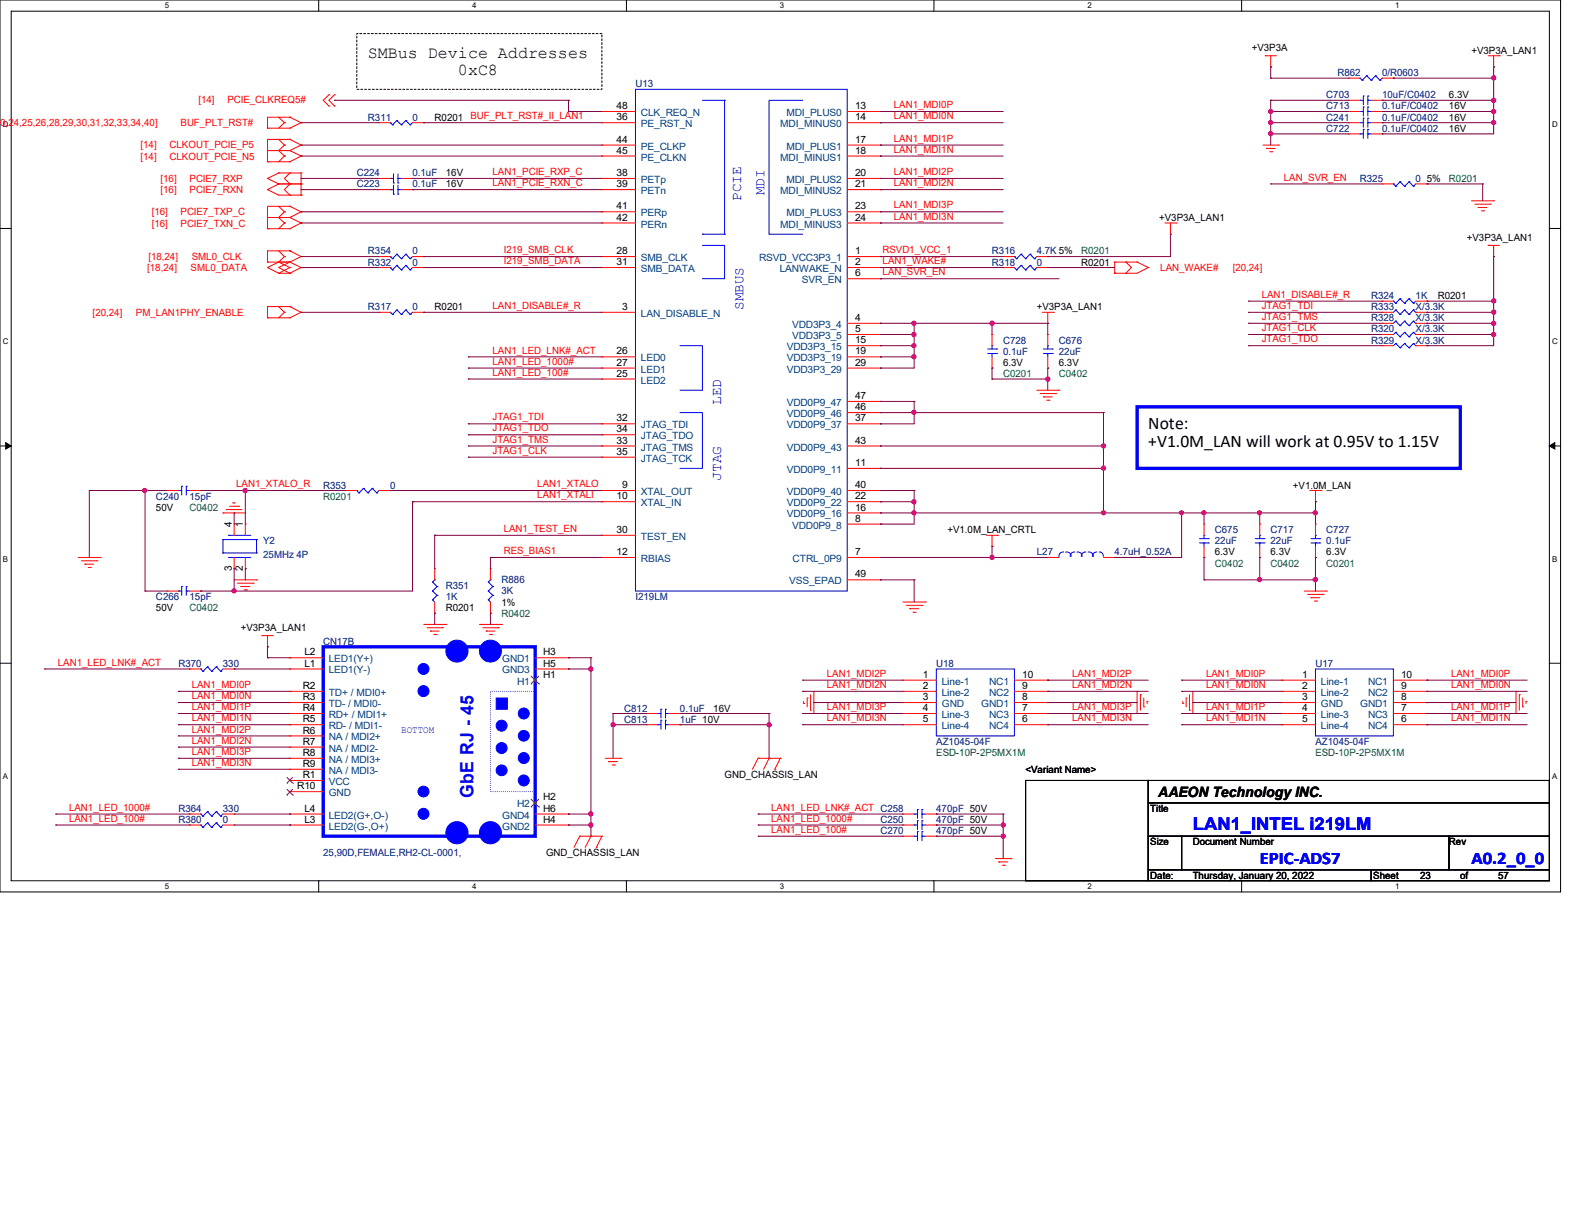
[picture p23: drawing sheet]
<svg xmlns="http://www.w3.org/2000/svg" width="279mm" height="216mm" viewBox="0 0 279 216" stroke-linecap="round" stroke-linejoin="round" font-family="sans-serif">
<defs><g id="words">
<text font-size="3.3" fill="#00f" x="84.2" y="141.9" transform="rotate(-90 84.2 141.9)">GbE RJ - 45</text>
<g font-size="3.1">
<text x="204.1" y="76.3">Note:</text>
<text x="204.1" y="79.4">+V1.0M_LAN will work at 0.95V to 1.15V</text>
</g>
<g font-size="3.1" fill="#00f">
<text x="212" y="147.6">LAN1_INTEL i219LM</text>
<text x="223.9" y="153.5">EPIC-ADS7</text>
<text x="261.5" y="153.5">A0.2_0_0</text>
</g>
<g font-size="3">
<text x="65.4" y="10.3">SMBus Device Addresses</text>
<text x="81.4" y="13.2">0xC8</text>
</g>
<g font-size="2.5" fill="#00f">
<text x="131.7" y="35.7" transform="rotate(-90 131.7 35.7)">PCIE</text>
<text x="135.9" y="34.7" transform="rotate(-90 135.9 34.7)">MDI</text>
<text x="132.1" y="55.1" transform="rotate(-90 132.1 55.1)">SMBUS</text>
<text x="128.2" y="71.9" transform="rotate(-90 128.2 71.9)">LED</text>
<text x="128.2" y="85.4" transform="rotate(-90 128.2 85.4)">JTAG</text>
</g>
<text font-size="2.5" x="205.9" y="141.6">AAEON Technology INC.</text>
<g font-size="1.8">
<text x="222.5" y="9.1">+V3P3A</text>
<text x="261.5" y="9.5">+V3P3A_LAN1</text>
<text x="257.5" y="17.5">6.3V</text>
<text x="77.3" y="21.4">R0201 BUF_PLT_RST#_II_LAN1</text>
<text x="109.6" y="21.4">36</text>
<text x="109.6" y="19.4">48</text>
<text x="152" y="19.4">13</text>
<text x="152" y="21.4">14</text>
<text x="257.5" y="21.4">16V</text>
<text x="257.5" y="19.4">16V</text>
<text x="257.5" y="23.4">16V</text>
<text x="109.6" y="25.4">44</text>
<text x="109.6" y="27.3">45</text>
<text x="152" y="25.4">17</text>
<text x="152" y="27.3">18</text>
<text x="79.2" y="31.3">16V</text>
<text x="79.2" y="33.3">16V</text>
<text x="109.6" y="31.3">38</text>
<text x="109.6" y="33.3">39</text>
<text x="152" y="31.3">20</text>
<text x="152" y="33.3">21</text>
<text x="253.6" y="32.3">5%</text>
<text x="109.6" y="37.2">41</text>
<text x="109.6" y="39.2">42</text>
<text x="152" y="37.2">23</text>
<text x="152" y="39.2">24</text>
<text x="206" y="39.2">+V3P3A_LAN1</text>
<text x="109.6" y="45.2">28</text>
<text x="109.6" y="47.1">31</text>
<text x="152" y="45.2">1</text>
<text x="152" y="47.1">2</text>
<text x="192.2" y="47.2">R0201</text>
<text x="260.7" y="42.8">+V3P3A_LAN1</text>
<text x="152" y="49.1">6</text>
<text x="255.5" y="53.1">R0201</text>
<text x="77.3" y="55.1">R0201</text>
<text x="110.6" y="55.1">3</text>
<text x="152" y="57">4</text>
<text x="152" y="59">5</text>
<text x="184.3" y="55.1">+V3P3A_LAN1</text>
<text x="109.6" y="63">26</text>
<text x="109.6" y="65">27</text>
<text x="152" y="61">15</text>
<text x="152" y="63">19</text>
<text x="152" y="65">29</text>
<text x="178.3" y="65">6.3V</text>
<text x="188.2" y="65">6.3V</text>
<text x="109.6" y="66.9">25</text>
<text x="152" y="70.9">47</text>
<text x="109.6" y="74.9">32</text>
<text x="109.6" y="76.8">34</text>
<text x="152" y="74.9">37</text>
<text x="152" y="72.9">46</text>
<text x="109.6" y="78.8">33</text>
<text x="109.6" y="80.8">35</text>
<text x="152" y="82.8">11</text>
<text x="152" y="78.8">43</text>
<text x="109.6" y="88.7">10</text>
<text x="110.6" y="86.7">9</text>
<text x="152" y="88.7">22</text>
<text x="152" y="86.7">40</text>
<text x="229.8" y="86.8">+V1.0M_LAN</text>
<text x="27.7" y="90.8">50V</text>
<text x="41.2" y="93.7" transform="rotate(-90 41.2 93.7)">4</text>
<text x="43.2" y="93.7" transform="rotate(-90 43.2 93.7)">1</text>
<text x="109.6" y="94.7">30</text>
<text x="152" y="92.7">8</text>
<text x="152" y="90.7">16</text>
<text x="168.4" y="94.7">+V1.0M_LAN_CRTL</text>
<text x="41.2" y="101.5" transform="rotate(-90 41.2 101.5)">3</text>
<text x="43.2" y="101.5" transform="rotate(-90 43.2 101.5)">2</text>
<text x="109.6" y="98.6">12</text>
<text x="152" y="98.6">7</text>
<text x="215.9" y="98.7">6.3V</text>
<text x="225.8" y="98.7">6.3V</text>
<text x="235.7" y="98.7">6.3V</text>
<text x="89.1" y="107.6">1%</text>
<text x="152" y="102.6">49</text>
<text x="27.7" y="108.6">50V</text>
<text x="42.8" y="112.2">+V3P3A_LAN1</text>
<text x="79.2" y="108.6">R0201</text>
<text x="54.1" y="118.4">L1</text>
<text x="54.1" y="116.5">L2</text>
<text x="96.5" y="118.4">H5</text>
<text x="96.5" y="116.5">H3</text>
<text x="53.8" y="124.4">R3</text>
<text x="53.8" y="122.4">R2</text>
<text x="96.5" y="120.4">H1</text>
<text x="164" y="120.4">1</text>
<text x="164" y="122.4">2</text>
<text x="164" y="124.4">3</text>
<text x="181.7" y="122.4">9</text>
<text x="181.7" y="120.4">10</text>
<text x="181.7" y="124.4">8</text>
<text x="231.4" y="120.4">1</text>
<text x="231.4" y="122.4">2</text>
<text x="231.4" y="124.4">3</text>
<text x="249" y="122.4">9</text>
<text x="249" y="120.4">10</text>
<text x="249" y="124.4">8</text>
<text x="53.8" y="128.4">R5</text>
<text x="53.8" y="126.4">R4</text>
<text x="53.8" y="130.3">R6</text>
<text x="126.8" y="126.4">16V</text>
<text x="164" y="126.4">4</text>
<text x="164" y="128.4">5</text>
<text x="181.7" y="126.4">7</text>
<text x="181.7" y="128.4">6</text>
<text x="231.4" y="126.4">4</text>
<text x="231.4" y="128.4">5</text>
<text x="249" y="126.4">7</text>
<text x="249" y="128.4">6</text>
<text x="53.8" y="132.3">R7</text>
<text x="53.8" y="136.3">R9</text>
<text x="53.8" y="134.3">R8</text>
<text x="182.3" y="137.3">&lt;Variant Name&gt;</text>
<text x="52.8" y="140.2">R10</text>
<text x="53.8" y="138.3">R1</text>
<text x="96.5" y="142.2">H2</text>
<text x="128.8" y="138.3">GND_CHASSIS_LAN</text>
<text x="54.1" y="144.2">L4</text>
<text x="54.1" y="146.2">L3</text>
<text x="96.5" y="144.2">H6</text>
<text x="96.5" y="146.2">H4</text>
<text x="204.5" y="144.3">Title</text>
<text x="97.1" y="152.2">GND_CHASSIS_LAN</text>
<text x="204.5" y="150.2">Size</text>
<text x="212" y="150.2">Document Number</text>
<text x="257.5" y="150.2">Rev</text>
<text x="204.5" y="156.2">Date:</text>
<text x="212" y="156.2">Thursday, January 20, 2022</text>
<text x="244.1" y="156.2">Sheet</text>
<text x="252.4" y="156.2">23</text>
<text x="259.5" y="156.2">of</text>
<text x="266.3" y="156.2">57</text>
</g>
<g font-size="1.8" fill="#000080">
<text x="112.9" y="15.5">U13</text>
<text x="235.7" y="17.5">C703</text>
<text x="237.7" y="13.5">R862</text>
<text x="245.6" y="13.5">0/R0603</text>
<text x="245.6" y="17.5">10uF/C0402</text>
<text x="65.4" y="21.4">R311</text>
<text x="73.3" y="21.4">0</text>
<text x="235.7" y="21.4">C241</text>
<text x="235.7" y="19.4">C713</text>
<text x="235.7" y="23.4">C722</text>
<text x="245.6" y="21.4">0.1uF/C0402</text>
<text x="245.6" y="19.4">0.1uF/C0402</text>
<text x="245.6" y="23.4">0.1uF/C0402</text>
<text x="63.4" y="31.3">C224</text>
<text x="63.4" y="33.3">C223</text>
<text x="73.3" y="31.3">0.1uF</text>
<text x="73.3" y="33.3">0.1uF</text>
<text x="241.7" y="32.3">R325</text>
<text x="251.6" y="32.3">0</text>
<text x="65.4" y="45.2">R354</text>
<text x="65.4" y="47.2">R332</text>
<text x="73.3" y="45.2">0</text>
<text x="73.3" y="47.2">0</text>
<text x="176.3" y="45.2">R316</text>
<text x="176.3" y="47.2">R318</text>
<text x="184.3" y="45.2">4.7K 5%</text>
<text x="184.3" y="47.2">0</text>
<text x="243.7" y="53.1">R324</text>
<text x="251.6" y="53.1">1K</text>
<text x="65.4" y="55.1">R317</text>
<text x="73.3" y="55.1">0</text>
<text x="243.7" y="59.1">R320</text>
<text x="243.7" y="55.1">R333</text>
<text x="243.7" y="57.1">R328</text>
<text x="251.6" y="59.1">X/3.3K</text>
<text x="251.6" y="55.1">X/3.3K</text>
<text x="251.6" y="57.1">X/3.3K</text>
<text x="178.3" y="61">C728</text>
<text x="178.3" y="63">0.1uF</text>
<text x="188.2" y="61">C676</text>
<text x="188.2" y="63">22uF</text>
<text x="243.7" y="61">R329</text>
<text x="251.6" y="61">X/3.3K</text>
<text x="27.7" y="88.8">C240</text>
<text x="33.7" y="88.8">15pF</text>
<text x="57.4" y="86.8">R353</text>
<text x="69.3" y="86.8">0</text>
<text x="215.9" y="94.7">C675</text>
<text x="225.8" y="94.7">C717</text>
<text x="235.7" y="94.7">C727</text>
<text x="46.8" y="96.7">Y2</text>
<text x="46.8" y="99.1">25MHz 4P</text>
<text x="184.3" y="98.7">L27</text>
<text x="198.1" y="98.7">4.7uH_0.52A</text>
<text x="215.9" y="96.7">22uF</text>
<text x="225.8" y="96.7">22uF</text>
<text x="235.7" y="96.7">0.1uF</text>
<text x="27.7" y="106.6">C266</text>
<text x="33.7" y="106.6">15pF</text>
<text x="79.2" y="104.6">R351</text>
<text x="79.2" y="106.6">1K</text>
<text x="89.1" y="103.6">R886</text>
<text x="89.1" y="105.6">3K</text>
<text x="112.9" y="106.6">I219LM</text>
<text x="31.7" y="118.5">R370</text>
<text x="39.6" y="118.5">330</text>
<text x="57.4" y="114.6">CN17B</text>
<text x="166.4" y="118.5">U18</text>
<text x="233.8" y="118.5">U17</text>
<text x="110.9" y="126.4">C812</text>
<text x="110.9" y="128.4">C813</text>
<text x="120.9" y="126.4">0.1uF</text>
<text x="120.9" y="128.4">1uF 10V</text>
<text x="166.4" y="132.4">AZ1045-04F</text>
<text x="233.8" y="132.4">AZ1045-04F</text>
<text x="31.7" y="144.3">R364</text>
<text x="31.7" y="146.3">R380</text>
<text x="39.6" y="144.3">330</text>
<text x="39.6" y="146.3">0</text>
<text x="156.5" y="146.3">C250</text>
<text x="156.5" y="148.2">C270</text>
<text x="166.4" y="144.3">470pF 50V</text>
<text x="166.4" y="146.3">470pF 50V</text>
<text x="166.4" y="148.2">470pF 50V</text>
<text x="57.4" y="152.2">25,90D,FEMALE,RH2-CL-0001,</text>
</g>
<g font-size="1.8" fill="#f00">
<text x="-.9" y="22.4">20,24,25,26,28,29,30,31,32,33,34,40]</text>
<text x="32.1" y="22.4">BUF_PLT_RST#</text>
<text x="35.3" y="18.2">[14]</text>
<text x="40.4" y="18.2">PCIE_CLKREQ5#</text>
<text x="158.9" y="19.2">LAN1_MDI0P</text>
<text x="158.9" y="21.2">LAN1_MDI0N</text>
<text x="25" y="26.4">[14]</text>
<text x="25" y="28.4">[14]</text>
<text x="30.1" y="26.4">CLKOUT_PCIE_P5</text>
<text x="30.1" y="28.4">CLKOUT_PCIE_N5</text>
<text x="158.9" y="25.2">LAN1_MDI1P</text>
<text x="158.9" y="27.1">LAN1_MDI1N</text>
<text x="28.5" y="32.3">[16]</text>
<text x="28.5" y="34.3">[16]</text>
<text x="33.7" y="32.3">PCIE7_RXP</text>
<text x="33.7" y="34.3">PCIE7_RXN</text>
<text x="87.5" y="31.1">LAN1_PCIE_RXP_C</text>
<text x="87.5" y="33.1">LAN1_PCIE_RXN_C</text>
<text x="158.9" y="31.1">LAN1_MDI2P</text>
<text x="158.9" y="33.1">LAN1_MDI2N</text>
<text x="228.2" y="32.1">LAN_SVR_EN</text>
<text x="27" y="38.3">[16]</text>
<text x="27" y="40.3">[16]</text>
<text x="32.1" y="38.3">PCIE7_TXP_C</text>
<text x="32.1" y="40.3">PCIE7_TXN_C</text>
<text x="158.9" y="37">LAN1_MDI3P</text>
<text x="158.9" y="39">LAN1_MDI3N</text>
<text x="26.4" y="46.2">[18,24]</text>
<text x="34.1" y="46.2">SML0_CLK</text>
<text x="89.5" y="45">I219_SMB_CLK</text>
<text x="89.5" y="46.9">I219_SMB_DATA</text>
<text x="156.9" y="46.9">LAN1_WAKE#</text>
<text x="156.9" y="45">RSVD1_VCC_1</text>
<text x="26.2" y="48.2">[18,24]</text>
<text x="33.9" y="48.2">SML0_DATA</text>
<text x="156.9" y="48.9">LAN_SVR_EN</text>
<text x="206.2" y="48.2">LAN_WAKE#</text>
<text x="219.1" y="48.2">[20,24]</text>
<text x="224.3" y="52.9">LAN1_DISABLE#_R</text>
<text x="16.5" y="56.1">[20,24]</text>
<text x="24.2" y="56.1">PM_LAN1PHY_ENABLE</text>
<text x="87.5" y="54.9">LAN1_DISABLE#_R</text>
<text x="224.3" y="54.9">JTAG1_TDI</text>
<text x="224.3" y="56.9">JTAG1_TMS</text>
<text x="224.3" y="58.8">JTAG1_CLK</text>
<text x="87.5" y="62.8">LAN1_LED_LNK#_ACT</text>
<text x="87.5" y="64.8">LAN1_LED_1000#</text>
<text x="224.3" y="60.8">JTAG1_TDO</text>
<text x="87.5" y="66.8">LAN1_LED_100#</text>
<text x="87.5" y="76.7">JTAG1_TDO</text>
<text x="87.5" y="74.7">JTAG1_TDI</text>
<text x="87.5" y="78.7">JTAG1_TMS</text>
<text x="87.5" y="80.6">JTAG1_CLK</text>
<text x="42" y="86.6">LAN1_XTALO_R</text>
<text x="95.5" y="86.6">LAN1_XTALO</text>
<text x="95.5" y="88.6">LAN1_XTALI</text>
<text x="89.5" y="94.5">LAN1_TEST_EN</text>
<text x="89.5" y="98.5">RES_BIAS1</text>
<text x="10.3" y="118.3">LAN1_LED_LNK#_ACT</text>
<text x="34.1" y="122.3">LAN1_MDI0P</text>
<text x="34.1" y="124.2">LAN1_MDI0N</text>
<text x="147" y="122.3">LAN1_MDI2N</text>
<text x="147" y="120.3">LAN1_MDI2P</text>
<text x="190.6" y="120.3">LAN1_MDI2P</text>
<text x="190.6" y="122.3">LAN1_MDI2N</text>
<text x="214.4" y="120.3">LAN1_MDI0P</text>
<text x="214.4" y="122.3">LAN1_MDI0N</text>
<text x="257.9" y="120.3">LAN1_MDI0P</text>
<text x="257.9" y="122.3">LAN1_MDI0N</text>
<text x="34.1" y="126.2">LAN1_MDI1P</text>
<text x="34.1" y="128.2">LAN1_MDI1N</text>
<text x="34.1" y="130.2">LAN1_MDI2P</text>
<text x="147" y="126.2">LAN1_MDI3P</text>
<text x="147" y="128.2">LAN1_MDI3N</text>
<text x="190.6" y="126.2">LAN1_MDI3P</text>
<text x="190.6" y="128.2">LAN1_MDI3N</text>
<text x="214.4" y="126.2">LAN1_MDI1P</text>
<text x="214.4" y="128.2">LAN1_MDI1N</text>
<text x="257.9" y="128.2">LAN1_MDI1N</text>
<text x="257.9" y="126.2">LAN1_MDI1P</text>
<text x="34.1" y="132.2">LAN1_MDI2N</text>
<text x="34.1" y="134.2">LAN1_MDI3P</text>
<text x="34.1" y="136.1">LAN1_MDI3N</text>
<text x="12.3" y="144.1">LAN1_LED_1000#</text>
<text x="12.3" y="146">LAN1_LED_100#</text>
<text x="137.1" y="144.1">LAN1_LED_LNK#_ACT C258</text>
<text x="137.1" y="146">LAN1_LED_1000#</text>
<text x="137.1" y="148">LAN1_LED_100#</text>
</g>
<g font-size="1.8" fill="#004080">
<text x="113.9" y="22.6">PE_RST_N</text>
<text x="113.9" y="20.6">CLK_REQ_N</text>
<text x="138.7" y="22.6">MDI_MINUS0</text>
<text x="139.8" y="20.6">MDI_PLUS0</text>
<text x="113.9" y="26.6">PE_CLKP</text>
<text x="113.9" y="28.5">PE_CLKN</text>
<text x="138.7" y="28.5">MDI_MINUS1</text>
<text x="139.8" y="26.6">MDI_PLUS1</text>
<text x="113.9" y="32.5">PETp</text>
<text x="113.9" y="34.5">PETn</text>
<text x="138.7" y="34.5">MDI_MINUS2</text>
<text x="139.8" y="32.5">MDI_PLUS2</text>
<text x="113.9" y="38.4">PERp</text>
<text x="113.9" y="40.4">PERn</text>
<text x="138.7" y="40.4">MDI_MINUS3</text>
<text x="139.8" y="38.4">MDI_PLUS3</text>
<text x="113.9" y="46.4">SMB_CLK</text>
<text x="134.9" y="46.4">RSVD_VCC3P3_1</text>
<text x="113.9" y="48.3">SMB_DATA</text>
<text x="138.6" y="48.3">LANWAKE_N</text>
<text x="142.5" y="50.3">SVR_EN</text>
<text x="113.9" y="56.3">LAN_DISABLE_N</text>
<text x="140.8" y="58.3">VDD3P3_4</text>
<text x="113.9" y="64.2">LED0</text>
<text x="139.8" y="62.2">VDD3P3_15</text>
<text x="139.8" y="64.2">VDD3P3_19</text>
<text x="140.8" y="60.2">VDD3P3_5</text>
<text x="113.9" y="68.2">LED2</text>
<text x="113.9" y="66.2">LED1</text>
<text x="139.8" y="66.2">VDD3P3_29</text>
<text x="113.9" y="76.1">JTAG_TDI</text>
<text x="139.8" y="76.1">VDD0P9_37</text>
<text x="139.8" y="74.1">VDD0P9_46</text>
<text x="139.8" y="72.1">VDD0P9_47</text>
<text x="113.9" y="80.1">JTAG_TMS</text>
<text x="113.9" y="78.1">JTAG_TDO</text>
<text x="113.9" y="82">JTAG_TCK</text>
<text x="139.8" y="80.1">VDD0P9_43</text>
<text x="113.9" y="88">XTAL_OUT</text>
<text x="113.9" y="90">XTAL_IN</text>
<text x="139.8" y="84">VDD0P9_11</text>
<text x="139.8" y="90">VDD0P9_22</text>
<text x="139.8" y="88">VDD0P9_40</text>
<text x="113.9" y="95.9">TEST_EN</text>
<text x="139.8" y="91.9">VDD0P9_16</text>
<text x="140.8" y="93.9">VDD0P9_8</text>
<text x="113.9" y="99.9">RBIAS</text>
<text x="140.9" y="99.9">CTRL_0P9</text>
<text x="140.2" y="103.8">VSS_EPAD</text>
<text x="58.4" y="119.7">LED1(Y-)</text>
<text x="58.4" y="117.7">LED1(Y+)</text>
<text x="89.2" y="119.7">GND3</text>
<text x="89.2" y="117.7">GND1</text>
<text x="58.4" y="125.6">TD- / MDI0-</text>
<text x="58.4" y="123.7">TD+ / MDI0+</text>
<text x="91.9" y="121.7">H1</text>
<text x="167.4" y="121.7">Line-1</text>
<text x="167.4" y="123.7">Line-2</text>
<text x="167.4" y="125.6">GND</text>
<text x="174.4" y="125.6">GND1</text>
<text x="175.8" y="123.7">NC2</text>
<text x="175.8" y="121.7">NC1</text>
<text x="234.8" y="121.7">Line-1</text>
<text x="234.8" y="123.7">Line-2</text>
<text x="234.8" y="125.6">GND</text>
<text x="241.8" y="125.6">GND1</text>
<text x="243.1" y="123.7">NC2</text>
<text x="243.1" y="121.7">NC1</text>
<text x="58.4" y="129.6">RD- / MDI1-</text>
<text x="58.4" y="127.6">RD+ / MDI1+</text>
<text x="58.4" y="131.6">NA / MDI2+</text>
<text x="167.4" y="127.6">Line-3</text>
<text x="167.4" y="129.6">Line-4</text>
<text x="175.8" y="127.6">NC3</text>
<text x="175.8" y="129.6">NC4</text>
<text x="234.8" y="127.6">Line-3</text>
<text x="234.8" y="129.6">Line-4</text>
<text x="243.1" y="127.6">NC3</text>
<text x="243.1" y="129.6">NC4</text>
<text x="58.4" y="133.6">NA / MDI2-</text>
<text x="58.4" y="137.5">NA / MDI3-</text>
<text x="58.4" y="135.6">NA / MDI3+</text>
<text x="58.4" y="141.5">GND</text>
<text x="58.4" y="139.5">VCC</text>
<text x="91.9" y="143.5">H2</text>
<text x="58.4" y="145.5">LED2(G+,O-)</text>
<text x="58.4" y="147.4">LED2(G-,O+)</text>
<text x="89.2" y="145.5">GND4</text>
<text x="89.2" y="147.4">GND2</text>
</g>
<g font-size="1.8" fill="#008000">
<text x="257.5" y="32.3">R0201</text>
<text x="192.2" y="45.2">R0201</text>
<text x="178.3" y="67">C0201</text>
<text x="188.2" y="67">C0402</text>
<text x="57.4" y="88.8">R0201</text>
<text x="33.7" y="90.8">C0402</text>
<text x="215.9" y="100.7">C0402</text>
<text x="225.8" y="100.7">C0402</text>
<text x="235.7" y="100.7">C0201</text>
<text x="33.7" y="108.6">C0402</text>
<text x="89.1" y="109.6">R0402</text>
<text x="166.4" y="134.4">ESD-10P-2P5MX1M</text>
<text x="233.8" y="134.4">ESD-10P-2P5MX1M</text>
</g>
<text font-size="1.8" fill="#00f" x="71.3" y="130.2">BOTTOM</text>
<g font-size="1.4">
<text x="29.3" y="1.5">5</text>
<text x="83.9" y="1.5">4</text>
<text x="138.6" y="1.5">3</text>
<text x="193.3" y="1.5">2</text>
<text x="248" y="1.5">1</text>
<text x=".5" y="22.5">D</text>
<text x="275.9" y="22.5">D</text>
<text x=".5" y="61.1">C</text>
<text x="275.9" y="61.1">C</text>
<text x=".5" y="99.8">B</text>
<text x="275.9" y="99.8">B</text>
<text x=".5" y="138.4">A</text>
<text x="275.9" y="138.4">A</text>
<text x="29.3" y="158">5</text>
<text x="83.9" y="158">4</text>
<text x="138.6" y="158">3</text>
<text x="193.3" y="158">2</text>
<text x="248" y="158">1</text>
</g>
</g></defs>
<path d="M0 0h277.4v158.5h-277.4zM2 2h273.4v154.5h-273.4z" fill="none" stroke="#000" stroke-width=".18"/>
<g fill="#fff">
<path d="M29.3 .3h.8v1.5h-.8z"/>
<path d="M29.3 156.8h.8v1.5h-.8z"/>
</g>
<path d="M56.6 0v2M56.6 156.5v2" fill="none" stroke="#000" stroke-width=".18"/>
<g fill="#fff">
<path d="M83.9 .3h.8v1.5h-.8z"/>
<path d="M83.9 156.8h.8v1.5h-.8z"/>
</g>
<path d="M111.3 0v2M111.3 156.5v2" fill="none" stroke="#000" stroke-width=".18"/>
<g fill="#fff">
<path d="M138.6 .3h.8v1.5h-.8z"/>
<path d="M138.6 156.8h.8v1.5h-.8z"/>
</g>
<path d="M166 0v2M166 156.5v2" fill="none" stroke="#000" stroke-width=".18"/>
<g fill="#fff">
<path d="M193.3 .3h.8v1.5h-.8z"/>
<path d="M193.3 156.8h.8v1.5h-.8z"/>
</g>
<path d="M220.7 0v2M220.7 156.5v2" fill="none" stroke="#000" stroke-width=".18"/>
<g fill="#fff">
<path d="M248 .3h.8v1.5h-.8z"/>
<path d="M248 156.8h.8v1.5h-.8z"/>
<path d="M.5 21.3h1v1.5h-1z"/>
<path d="M275.9 21.3h1v1.5h-1z"/>
<path d="M.5 59.9h1v1.5h-1z"/>
<path d="M275.9 59.9h1v1.5h-1z"/>
</g>
<path d="M0 40.6h2M275.4 40.6h2" fill="none" stroke="#000" stroke-width=".18"/>
<g fill="#fff">
<path d="M.5 98.6h.9v1.5h-.9z"/>
<path d="M275.9 98.6h.9v1.5h-.9z"/>
</g>
<path d="M0 79.2h2M275.4 79.2h2" fill="none" stroke="#000" stroke-width=".18"/>
<path d="M1 78.7l1 .5-1 .6zM275.4 79.2l1-.5v1.1z" fill="#000" stroke="#000" stroke-width=".18"/>
<g fill="#fff">
<path d="M.5 137.2h.9v1.5h-.9z"/>
<path d="M275.9 137.2h.9v1.5h-.9z"/>
</g>
<path d="M0 117.9h2M275.4 117.9h2M182.3 138.7h21.8v17.8h-21.8zM204.1 138.7h71.3v4h-71.3zM204.1 142.7h71.3v5.9h-71.3zM204.1 148.6h5.9v6h-5.9zM204.1 154.6h39.6v1.9h-39.6zM210 148.6h47.6v6h-47.6zM243.7 154.6h31.7v1.9h-31.7zM257.6 148.6h17.8v6h-17.8z" fill="none" stroke="#000" stroke-width=".18"/>
<path d="M202.1 72.3h57.4v10.9h-57.4zM57.4 114.9h37.7v33.7h-37.7z" fill="none" stroke="#00f" stroke-width=".59"/>
<path d="M63.4 6h43.6v9.9h-43.6z" fill="none" stroke="#000" stroke-width=".18" stroke-dasharray=".3 .3"/>
<g fill="none" stroke="#f00" stroke-width=".18">
<path d="M58.5 18.8h.1M58.5 16.8h.1M58.5 16.8l-1.1 1 1.1 1M59.4 18.8h.1M59.4 16.8h.1M59.4 16.8l-.9 1 .9 1M107 19.8h.1M107 19.8h5.9M150.6 19.8h5.9M156.5 19.8h.1M224.9 9.9h.1M224.9 9.9h2"/>
<path d="M225.8 11.9h.1M225.8 9.9v2M239.7 13.9h.1M239.7 19.8h.1M239.7 17.8h.1M239.7 19.8h2M239.7 13.9h2M239.7 17.8h2M243.7 19.8h2M243.7 17.8h2M245.7 19.8h.1M245.7 17.8h.1"/>
<path d="M245.7 13.9h1.9M247.6 13.9h.1M264.5 9.9h2M265.5 11.9h.1M265.5 9.9v2M266.5 9.9h.1M47.5 22.8h.1M47.5 26.8h.1M47.5 28.7h.1M47.5 31.7h.1M47.5 33.7h.1M47.5 38.7h.1"/>
<path d="M47.5 22.8h4M47.5 26.8h4M47.5 28.7h4M47.5 31.7l2 1M47.5 33.7l2 1h4M47.5 38.7h4M49.5 30.7h.1M49.5 32.7h.1M49.5 20.8l1 1M49.5 24.8l1 1M49.5 32.7h4M49.5 30.7l-2 1"/>
<path d="M49.5 30.7h4M49.5 32.7l-2 1M49.5 36.7l1 .9M50.5 21.8h.1M50.5 25.8h.1M50.5 27.7h.1M50.5 37.6h.1M50.5 39.6h.1M50.5 21.8l-1 1M50.5 25.8l-1 1 1 .9M50.5 27.7l-1 1M50.5 37.6l-1 1.1 1 .9"/>
<path d="M50.5 39.6l-1 1M51.5 20.8h.1M51.5 22.8h.1M51.5 24.8h.1M51.5 26.8h.1M51.5 28.7h.1M51.5 32.7h.1M51.5 30.7h.1M51.5 34.7h.1M51.5 36.7h.1M51.5 38.7h.1M51.5 20.8h-4v2"/>
<path d="M51.5 24.8h-4v3.9M51.5 36.7h-4v3.9M51.5 20.8l2 1M51.5 24.8l2 1M51.5 26.8l2 .9M51.5 30.7l-1 1 1 1M51.5 32.7l-1 1 1 1M51.5 36.7l2 .9M51.5 38.7l2 .9M53.5 21.8h.1M53.5 25.8h.1M53.5 27.7h.1"/>
<path d="M53.5 32.7h.1M53.5 30.7h.1M53.5 34.7h.1M53.5 37.6h.1M53.5 39.6h.1M53.5 21.8l-2 1M53.5 25.8l-2 1M53.5 27.7l-2 1M53.5 30.7v4M53.5 37.6l-2 1.1M53.5 39.6l-2 1M67.4 31.7h.1"/>
<path d="M67.4 33.7h.1M67.4 21.8h.1M67.4 21.8h1.9M67.4 31.7h1.9M67.4 33.7h1.9M71.3 31.7h2M71.3 33.7h2M73.3 31.7h.1M73.3 33.7h.1M73.3 21.8h2M75.3 21.8h.1M107 21.8h.1"/>
<path d="M107 31.7h.1M107 33.7h.1M107 37.6h.1M107 39.6h.1M107 25.8h.1M107 27.7h.1M107 25.8h5.9M107 39.6h5.9M107 21.8h5.9M107 27.7h5.9M107 31.7h5.9M107 33.7h5.9"/>
<path d="M107 37.6h5.9M150.6 25.8h5.9M150.6 39.6h5.9M150.6 21.8h5.9M150.6 27.7h5.9M150.6 31.7h5.9M150.6 33.7h5.9M150.6 37.6h5.9M156.5 21.8h.1M156.5 25.8h.1M156.5 27.7h.1M156.5 31.7h.1"/>
<path d="M156.5 33.7h.1M156.5 37.6h.1M156.5 39.6h.1M207.1 39.6h1.9M208 39.6v2M209 39.6h.1M224.5 25.8h2.7M225.1 26.4h.1M225.1 26.4h1.6M225.7 27h.4M226.1 27h.1M227.2 25.8h.1"/>
<path d="M239.7 21.8h.1M239.7 23.8h.1M239.7 21.8h2M239.7 23.8h2M243.7 21.8h2M243.7 23.8h2M245.7 21.8h.1M245.7 23.8h.1M245.7 32.7h.1M245.7 32.7h1.9M251.6 32.7h2M253.6 32.7h.1"/>
<path d="M261.5 35.7h4M262.1 36.3h2.8M262.7 36.9h.1M262.7 36.9h1.6M263.3 37.5h.4M263.7 37.5h.1M264.9 36.3h.1M265.5 35.7h.1M47.5 40.6h.1M47.5 56.5h.1M47.5 46.6h.1M47.5 47.5h.1"/>
<path d="M47.5 40.6h4M47.5 46.6h4M47.5 56.5h4M47.5 47.5l2 1.1M49.5 46.6h.1M49.5 48.6h.1M49.5 48.6h2M49.5 54.5l1 1M49.5 44.6l1 1M49.5 46.6l-2 .9M49.5 46.6l2 .9M50.5 55.5h.1"/>
<path d="M50.5 45.6h.1M50.5 55.5l-1 1M50.5 45.6l-1 1M51.5 40.6h.1M51.5 54.5h.1M51.5 56.5h.1M51.5 44.6h.1M51.5 46.6h.1M51.5 48.6h.1M51.5 47.5h.1M51.5 44.6h-4v2M51.5 54.5h-4v2"/>
<path d="M51.5 54.5l2 1M51.5 44.6l2 1M51.5 46.6l2 .9M51.5 47.5l-2 1.1M53.5 55.5h.1M53.5 45.6h.1M53.5 47.5h.1M53.5 55.5l-2 1M53.5 45.6l-4 1.9 2 1.1M53.5 47.5l-2 1.1M67.4 45.6h.1M67.4 47.5h.1"/>
<path d="M67.4 55.5h.1M67.4 55.5h1.9M67.4 45.6h1.9M67.4 47.5h1.9M73.3 55.5h2M73.3 45.6h2M73.3 47.5h2M75.3 45.6h.1M75.3 47.5h.1M75.3 55.5h.1M107 55.5h.1M107 45.6h.1"/>
<path d="M107 47.5h.1M107 55.5h5.9M107 45.6h5.9M107 47.5h5.9M150.6 45.6h5.9M150.6 47.5h5.9M150.6 57.4h5.9M150.6 59.4h5.9M150.6 49.5h5.9M156.5 45.6h.1M156.5 47.5h.1M156.5 57.4h.1"/>
<path d="M156.5 59.4h.1M156.5 49.5h.1M176.3 59.4h.1M176.3 59.4v2M178.3 45.6h.1M178.3 47.5h.1M178.3 45.6h2M178.3 47.5h2M184.3 45.6h1.9M184.3 47.5h1.9M185.3 55.5h1.9M186.2 57.4h.1"/>
<path d="M186.2 45.6h.1M186.2 59.4h.1M186.2 47.5h.1M186.2 55.5v1.9M186.2 59.4v2M187.2 55.5h.1M198.1 48.6h.1M198.1 46.6h.1M198.1 46.6h4M198.1 46.6v2M200.1 48.6h.1M200.1 46.6h.1"/>
<path d="M200.1 46.6l1 .9-1 1.1M202.1 46.6h.1M202.1 46.6l2 .9M204.1 47.5h.1M204.1 47.5l-2 1.1h-4M208 41.6h.1M245.7 59.4h.1M245.7 55.5h.1M245.7 57.4h.1M245.7 53.5h.1M245.7 55.5h1.9M245.7 57.4h1.9"/>
<path d="M245.7 59.4h1.9M245.7 53.5h1.9M251.6 55.5h2M251.6 57.4h2M251.6 59.4h2M251.6 53.5h2M253.6 59.4h.1M253.6 55.5h.1M253.6 57.4h.1M253.6 53.5h.1M264.5 43.6h.1M264.5 43.6h2"/>
<path d="M265.5 45.6h.1M265.5 43.6v2M107 67.4h.1M107 63.4h.1M107 65.4h.1M107 75.3h.1M107 79.2h.1M107 77.3h.1M107 63.4h5.9M107 67.4h5.9M107 65.4h5.9M107 75.3h5.9"/>
<path d="M107 79.2h5.9M107 77.3h5.9M150.6 61.4h5.9M150.6 63.4h5.9M150.6 65.4h5.9M150.6 75.3h5.9M150.6 79.2h5.9M150.6 73.3h5.9M150.6 71.3h5.9M156.5 61.4h.1M156.5 63.4h.1M156.5 65.4h.1"/>
<path d="M156.5 75.3h.1M156.5 79.2h.1M156.5 73.3h.1M156.5 71.3h.1M176.3 65.4h.1M176.3 63.4v2M184.3 69.3h3.9M184.9 69.9h2.7M185.5 70.5h.1M185.5 70.5h1.5M186.1 71.1h.3M186.2 65.4h.1"/>
<path d="M186.2 63.4v2M186.4 71.1h.1M187.6 69.9h.1M188.2 69.3h.1M245.7 61.4h.1M245.7 61.4h1.9M251.6 61.4h2M253.6 61.4h.1M13.9 99.1h3.9M14.5 99.7h2.7M17.2 99.7h.1M17.8 99.1h.1"/>
<path d="M29.7 87.2h.1M29.7 87.2h2M33.7 87.2h2M35.7 87.2h.1M39.6 91.1h.1M39.6 91.1h4M40.2 90.6h.1M40.2 90.6h2.8M40.8 90h1.6M41.4 89.4h.1M41.4 89.4h.4M41.6 93.1h.1"/>
<path d="M41.6 93.1v2M41.6 99.1v1.9M42.4 90h.1M43.6 93.1h.1M43.6 93.1v2M43.6 99.1v1.9M61.4 87.2h.1M61.4 87.2h2M67.4 87.2h1.9M69.3 87.2h.1M107 87.2h.1M107 89.2h.1"/>
<path d="M107 99.1h.1M107 95.1h.1M107 81.2h.1M107 99.1h5.9M107 87.2h5.9M107 95.1h5.9M107 89.2h5.9M107 81.2h5.9M150.6 91.1h5.9M150.6 99.1h5.9M150.6 87.2h5.9M150.6 93.1h5.9"/>
<path d="M150.6 89.2h5.9M150.6 83.2h5.9M156.5 99.1h.1M156.5 93.1h.1M156.5 83.2h.1M156.5 91.1h.1M156.5 89.2h.1M156.5 87.2h.1M175.3 95.1h2M176.3 97.1h.1M176.3 95.1v2M177.3 95.1h.1"/>
<path d="M186.2 99.1h.1M186.2 99.1h2M196.1 99.1h2M198.1 99.1h.1M214 99.1h.1M214 93.1h.1M214 93.1v2M214 97.1v2M223.9 99.1h.1M223.9 93.1h.1M223.9 93.1v2M223.9 97.1v2"/>
<path d="M232.8 87.2h2M233.8 89.2h.1M233.8 99.1h.1M233.8 93.1h.1M233.8 87.2v2M233.8 93.1v2M233.8 97.1v2M234.8 87.2h.1M15.1 100.2h.1M15.1 100.2h1.5M15.7 100.8h.3M16 100.8h.1"/>
<path d="M29.7 105h.1M29.7 105h2M33.7 118.9h.1M33.7 105h2M33.7 118.9h2M35.7 105h.1M39.6 118.9h2M41.6 118.9h.1M41.6 101h.1M41.6 103h4M42.2 103.6h2.8M42.8 104.2h.1"/>
<path d="M42.8 104.2h1.6M43.4 104.8h.4M43.6 101h.1M43.8 104.8h.1M45 103.6h.1M45.6 103h.1M46.6 112.9h.1M46.6 112.9h2M47.5 114.9h.1M47.5 112.9v2M51.5 118.9h.1M51.5 116.9h.1"/>
<path d="M51.5 118.9h5.9M51.5 116.9h5.9M75.3 111h3.9M75.9 111.5h2.8M76.5 112.1h.1M76.5 112.1h1.6M77.1 112.7h.4M77.3 109h.1M77.3 101h.1M77.3 101v2M77.3 107v2M77.5 112.7h.1"/>
<path d="M78.7 111.5h.1M79.2 111h.1M85.2 111h4M85.8 111.5h2.8M86.4 112.1h.1M86.4 112.1h1.6M87 112.7h.4M87.2 109h.1M87.2 101h.1M87.2 101v2M87.2 107v2M87.4 112.7h.1"/>
<path d="M88.6 111.5h.1M89.2 111h.1M95.1 118.9h5.9M95.1 116.9h5.9M101 118.9h.1M101 116.9h.1M150.6 103h5.9M156.5 103h.1M160.5 107h4M161.1 107.6h2.8M161.7 108.2h.1M161.7 108.2h1.6"/>
<path d="M162.3 108.8h.3M162.6 108.8h.1M163.9 107.6h.1M164.5 107h.1M231.8 105h4M232.4 105.6h2.8M233 106.2h.1M233 106.2h1.6M233.6 106.8h.4M234 106.8h.1M235.2 105.6h.1M235.8 105h.1"/>
<path d="M51.5 128.8h.1M51.5 132.8h.1M51.5 126.8h.1M51.5 136.7h.1M51.5 124.8h.1M51.5 130.8h.1M51.5 134.7h.1M51.5 122.9h.1M51.5 138.7h.1M51.5 134.7h5.9M51.5 126.8h5.9M51.5 128.8h5.9"/>
<path d="M51.5 122.9h5.9M51.5 124.8h5.9M51.5 132.8h5.9M51.5 136.7h5.9M51.5 130.8h5.9M51.5 138.7h5.9M95.1 120.9h.1M107.6 134.7h2.8M108.2 135.3h.1M108.2 135.3h1.6M108.8 135.9h.4M109.2 135.9h.1"/>
<path d="M110.4 134.7h.1M114.9 126.8h.1M114.9 128.8h.1M114.9 126.8h2M114.9 128.8h2M118.9 126.8h2M118.9 128.8h2M120.9 126.8h.1M120.9 128.8h.1M134.7 134.7h.1M134.7 134.7h4M134.7 134.7l-1 2"/>
<path d="M136.7 134.7h.1M136.7 134.7l-1 2M137.7 136.7h.1M138.7 134.7h.1M138.7 134.7l-1 2M142.8 125h.1M142.8 124.6v.4M143.5 124h.1M143.5 124v1.6M144.1 126.2h.1M144.1 123.4v2.8M144.7 126.8h.1"/>
<path d="M144.7 122.9v3.9M160.5 120.9h.1M160.5 122.9h.1M160.5 124.8h.1M160.5 126.8h.1M160.5 128.8h.1M160.5 126.8h5.9M160.5 128.8h5.9M160.5 120.9h5.9M160.5 122.9h5.9M160.5 124.8h5.9M180.3 126.8h5.9"/>
<path d="M180.3 128.8h5.9M180.3 120.9h5.9M180.3 122.9h5.9M180.3 124.8h5.9M186.2 122.9h.1M186.2 126.8h.1M186.2 128.8h.1M186.2 120.9h.1M186.2 124.8h.1M202.1 122.9h.1M202.1 122.9v3.9M202.7 123.4h.1"/>
<path d="M202.7 123.4v2.8M203.3 125.6h.1M203.3 124v1.6M203.9 124.6h.1M203.9 124.6v.4M210.2 125h.1M210.2 124.6v.4M210.8 124h.1M210.8 124v1.6M211.4 126.2h.1M211.4 123.4v2.8M212 126.8h.1"/>
<path d="M212 122.9v3.9M227.8 120.9h.1M227.8 122.9h.1M227.8 124.8h.1M227.8 126.8h.1M227.8 128.8h.1M227.8 126.8h6M227.8 128.8h6M227.8 120.9h6M227.8 122.9h6M227.8 124.8h6M247.6 126.8h6"/>
<path d="M247.6 128.8h6M247.6 120.9h6M247.6 122.9h6M247.6 124.8h6M253.6 122.9h.1M253.6 126.8h.1M253.6 128.8h.1M253.6 120.9h.1M253.6 124.8h.1M269.5 122.9h.1M269.5 122.9v3.9M270 123.4h.1"/>
<path d="M270 123.4v2.8M270.6 125.6h.1M270.6 124v1.6M271.2 124.6h.1M271.2 124.6v.4M33.7 144.7h.1M33.7 146.6h.1M33.7 144.7h2M33.7 146.6h2M39.6 144.7h2M39.6 146.6h2M41.6 144.7h.1"/>
<path d="M41.6 146.6h.1M51.5 140.7h.1M51.5 144.7h.1M51.5 146.6h.1M51.5 144.7h5.9M51.5 146.6h5.9M51.5 140.7h5.9M95.1 142.7h.1M95.1 144.7h5.9M95.1 146.6h5.9M101 144.7h.1M101 146.6h.1"/>
<path d="M103 148.6h.1M103 148.6l-1 2M103 148.6h4M105 148.6h.1M105 148.6l-1 2M106 150.6h.1M107 148.6h.1M107 148.6l-1 2M160.5 144.7h.1M160.5 146.6h.1M160.5 148.6h.1M160.5 148.6h2"/>
<path d="M160.5 144.7h2M160.5 146.6h2M164.5 148.6h1.9M164.5 144.7h1.9M164.5 146.6h1.9M166.4 144.7h.1M166.4 146.6h.1M166.4 148.6h.1M176.9 152.6h2.8M177.5 153.2h.1M177.5 153.2h1.6M178.1 153.8h.4"/>
<path d="M178.5 153.8h.1M179.7 152.6h.1"/>
</g>
<g fill="none" stroke="#00f" stroke-width=".18">
<path d="M112.9 15.9h37.7v89.1h-37.7zM124.8 17.8h4M128.8 17.8h.1M128.8 17.8v23.8M142.7 17.8h-6v23.8h6M241.7 13.9h.1M241.7 19.8h.1M241.7 17.8h.1M241.7 17.8h.6M241.7 13.9l.4 .4M241.7 19.8h.6M242.1 14.3h.1"/>
<path d="M242.3 19h.1M242.3 17.1h.1M242.3 17.1v1.5M242.3 19v1.6M242.9 13.5h.1M242.9 13.5l-.8 .8M242.9 13.5l.8 .8M243.1 19h.1M243.1 19.8h.1M243.1 17.1h.1M243.1 17.8h.1M243.1 17.8h.6"/>
<path d="M243.1 17.1v1.5M243.1 19v1.6M243.1 19.8h.6M243.7 14.3h.1M244.5 13.5h.1M244.5 13.5l.8 .8M244.5 13.5l-.8 .8M245.3 14.3h.1M245.7 13.9l-.4 .4M69.3 31.7h.1M69.3 33.7h.1M69.3 21.8h.1"/>
<path d="M69.3 31.7h.6M69.3 33.7h.6M69.3 21.8l.5 .4M69.8 22.2h.1M69.9 32.5h.1M69.9 34.5h.1M69.9 30.9v1.6M69.9 32.9v1.6M70.5 21.4h.1M70.5 21.4l-.7 .8M70.5 21.4l.8 .8M70.7 32.5h.1"/>
<path d="M70.7 31.7h.1M70.7 34.5h.1M70.7 33.7h.1M70.7 31.7h.6M70.7 30.9v1.6M70.7 32.9v1.6M70.7 33.7h.6M71.3 22.2h.1M72.1 21.4h.1M72.1 21.4l.8 .8M72.1 21.4l-.8 .8M72.9 22.2h.1"/>
<path d="M73.3 21.8l-.4 .4M241.7 21.8h.1M241.7 23.8h.1M241.7 21.8h.6M241.7 23.8h.6M242.3 21h.1M242.3 23h.1M242.3 21v1.6M242.3 23v1.6M243.1 21h.1M243.1 21.8h.1M243.1 23h.1"/>
<path d="M243.1 23.8h.1M243.1 21.8h.6M243.1 21v1.6M243.1 23v1.6M243.1 23.8h.6M247.6 32.7h.1M247.6 32.7l.5 .4M248.1 33.1h.1M248.8 32.3h.1M248.8 32.3l-.7 .8M248.8 32.3l.8 .8M249.6 33.1h.1"/>
<path d="M250.4 32.3h.1M250.4 32.3l.8 .8M250.4 32.3l-.8 .8M251.2 33.1h.1M251.6 32.7l-.4 .4M69.3 45.6h.1M69.3 47.5h.1M69.3 55.5h.1M69.3 45.6l.5 .4M69.3 47.5l.5 .5M69.3 55.5l.5 .4M69.8 46h.1"/>
<path d="M69.8 48h.1M69.8 55.9h.1M70.5 45.2h.1M70.5 47.2h.1M70.5 55.1h.1M70.5 45.2l-.7 .8M70.5 45.2l.8 .8M70.5 47.2l-.7 .8M70.5 47.2l.8 .8M70.5 55.1l-.7 .8M70.5 55.1l.8 .8M71.3 46h.1"/>
<path d="M71.3 48h.1M71.3 55.9h.1M72.1 45.2h.1M72.1 47.2h.1M72.1 55.1h.1M72.1 45.2l.8 .8M72.1 45.2l-.8 .8M72.1 47.2l.8 .8M72.1 47.2l-.8 .8M72.1 55.1l.8 .8M72.1 55.1l-.8 .8M72.9 46h.1"/>
<path d="M72.9 48h.1M72.9 55.9h.1M73.3 45.6l-.4 .4M73.3 47.5l-.4 .5M73.3 55.5l-.4 .4M124.8 41.6h.1M124.8 43.6h4v5.9h-4M124.8 41.6h4M128.8 41.6h.1M180.3 45.6h.1M180.3 45.6l.4 .4M180.3 47.5l.4 .5"/>
<path d="M180.7 46h.1M180.7 48h.1M181.5 45.2h.1M181.5 47.2h.1M181.5 45.2l-.8 .8M181.5 45.2l.8 .8M181.5 47.2l-.8 .8M181.5 47.2l.8 .8M182.3 46h.1M182.3 48h.1M183.1 45.2h.1M183.1 47.2h.1"/>
<path d="M183.1 45.2l.8 .8M183.1 45.2l-.8 .8M183.1 47.2l.8 .8M183.1 47.2l-.8 .8M183.9 46h.1M183.9 48h.1M184.3 47.5h.1M184.3 45.6l-.4 .4M184.3 47.5l-.4 .5M247.6 53.5h.1M247.6 53.5l.5 .4M248.1 59.1h.1"/>
<path d="M248.1 55.1h.1M248.1 57.1h.1M248.1 53.9h.1M248.1 59.1l-.5 .3M248.1 59.1l.7 .8M248.1 55.1l-.5 .4M248.1 55.1l.7 .8M248.1 57.1l-.5 .3M248.1 57.1l.7 .8M248.8 59.9h.1M248.8 55.9h.1M248.8 57.9h.1"/>
<path d="M248.8 53.1h.1M248.8 53.1l-.7 .8M248.8 53.1l.8 .8M249.6 59.1h.1M249.6 55.1h.1M249.6 57.1h.1M249.6 53.9h.1M249.6 59.1l-.8 .8M249.6 59.1l.8 .8M249.6 55.1l-.8 .8M249.6 55.1l.8 .8M249.6 57.1l-.8 .8"/>
<path d="M249.6 57.1l.8 .8M250.4 59.9h.1M250.4 55.9h.1M250.4 57.9h.1M250.4 53.1h.1M250.4 53.1l.8 .8M250.4 53.1l-.8 .8M251.2 59.1h.1M251.2 55.1h.1M251.2 57.1h.1M251.2 53.9h.1M251.2 59.1l-.8 .8"/>
<path d="M251.2 59.1l.4 .3M251.2 55.1l-.8 .8M251.2 55.1l.4 .4M251.2 57.1l-.8 .8M251.2 57.1l.4 .3M251.6 59.4h.1M251.6 55.5h.1M251.6 57.4h.1M251.6 53.5l-.4 .4M120.9 73.3h3.9v9.9h-3.9M120.9 61.4h3.9v7.9h-3.9M175.6 62h1.5"/>
<path d="M175.6 62.8h1.5M176.3 61.4h.1M176.3 62.8h.1M176.3 61.4v.6M176.3 62.8v.6M177.1 62h.1M177.1 62.8h.1M185.5 62h1.5M185.5 62.8h1.5M186.2 61.4h.1M186.2 62.8h.1M186.2 61.4v.6"/>
<path d="M186.2 62.8v.6M187 62h.1M187 62.8h.1M248.1 61h.1M248.1 61l-.5 .4M248.1 61l.7 .8M248.8 61.8h.1M249.6 61h.1M249.6 61l-.8 .8M249.6 61l.8 .8M250.4 61.8h.1M251.2 61h.1"/>
<path d="M251.2 61l-.8 .8M251.2 61l.4 .4M251.6 61.4h.1M31.7 87.2h.1M31.7 87.2h.6M32.3 86.4h.1M32.3 86.4v1.6M33.1 86.4h.1M33.1 87.2h.1M33.1 86.4v1.6M33.1 87.2h.6M39.6 95.9h.1"/>
<path d="M39.6 98.3h.1M39.6 95.9h6M39.6 95.9v2.4M39.6 98.3h6M40.6 95.1h.1M40.6 99.1h.1M40.6 95.1h4M40.6 99.1h4M45.6 98.3h.1M45.6 95.9h.1M45.6 95.9v2.4M63.4 87.2h.1"/>
<path d="M63.4 87.2l.4 .4M63.8 87.6h.1M64.6 86.8h.1M64.6 86.8l-.8 .8M64.6 86.8l.8 .8M65.4 87.6h.1M66.2 86.8h.1M66.2 86.8l.8 .8M66.2 86.8l-.8 .8M67 87.6h.1M67.4 87.2l-.4 .4M189 98.1a.72 .72 0 0 0-.8 .8"/>
<path d="M189.4 98.1a.74 .74 0 0 1 1 .8M191 98.1a.71 .71 0 0 0-.8 .8M191.4 98.1a.72 .72 0 0 1 .9 .8M193 98.1a.71 .71 0 0 0-.8 .8M193.4 98.1a.72 .72 0 0 1 .9 .8M194.9 98.1a.69 .69 0 0 0-.7 .8M195.4 98.1a.67 .67 0 0 1 .7 .8M213.2 95.7h1.6M213.2 96.5h1.6M214 95.1h.1M214 96.5h.1M214 95.1v.6"/>
<path d="M214 96.5v.6M214.8 95.7h.1M214.8 96.5h.1M223.1 95.7h1.6M223.1 96.5h1.6M223.9 95.1h.1M223.9 96.5h.1M223.9 95.1v.6M223.9 96.5v.6M224.7 95.7h.1M224.7 96.5h.1M233 95.7h1.6"/>
<path d="M233 96.5h1.6M233.8 95.1h.1M233.8 96.5h.1M233.8 95.1v.6M233.8 96.5v.6M234.6 95.7h.1M234.6 96.5h.1M31.7 105h.1M31.7 105h.6M32.3 104.2h.1M32.3 104.2v1.6M33.1 104.2h.1"/>
<path d="M33.1 105h.1M33.1 105h.6M33.1 104.2v1.6M35.7 118.9h.1M35.7 118.9l.4 .4M36.1 119.3h.1M36.9 118.5h.1M36.9 118.5l-.8 .8M36.9 118.5l.7 .8M37.6 119.3h.1M38.4 118.5h.1M38.4 118.5l.8 .8"/>
<path d="M38.4 118.5l-.8 .8M39.2 119.3h.1M39.6 118.9l-.4 .4M76.9 103.4h.1M76.9 106.6h.1M76.9 105h.1M76.9 103.4l.8 .8M76.9 106.6l.4 .4M76.9 105l.8 .8M77.3 103h.1M77.3 103l-.4 .4M77.7 105.8h.1"/>
<path d="M77.7 104.2h.1M77.7 105.8l-.8 .8M77.7 104.2l-.8 .8M86.8 103.4h.1M86.8 106.6h.1M86.8 105h.1M86.8 103.4l.8 .8M86.8 106.6l.4 .4M86.8 105l.8 .8M87.2 103h.1M87.2 103l-.4 .4M87.6 105.8h.1"/>
<path d="M87.6 104.2h.1M87.6 105.8l-.8 .8M87.6 104.2l-.8 .8M166.4 118.9h13.9v11.9h-13.9zM233.8 118.9h13.8v11.9h-13.8zM116.9 126.8h.1M116.9 128.8h.1M116.9 126.8h.6M116.9 128.8h.6M117.5 126h.1M117.5 128h.1M117.5 126v1.6"/>
<path d="M117.5 128v1.6M118.3 126h.1M118.3 126.8h.1M118.3 128h.1M118.3 128.8h.1M118.3 126.8h.6M118.3 126v1.6M118.3 128v1.6M118.3 128.8h.6M35.7 144.7h.1M35.7 146.6h.1M35.7 144.7l.4 .3"/>
<path d="M35.7 146.6l.4 .4M36.1 145h.1M36.1 147h.1M36.9 144.2h.1M36.9 146.2h.1M36.9 144.2l-.8 .8M36.9 144.2l.7 .8M36.9 146.2l-.8 .8M36.9 146.2l.7 .8M37.6 145h.1M37.6 147h.1M38.4 144.2h.1"/>
<path d="M38.4 146.2h.1M38.4 144.2l.8 .8M38.4 144.2l-.8 .8M38.4 146.2l.8 .8M38.4 146.2l-.8 .8M39.2 145h.1M39.2 147h.1M39.6 144.7l-.4 .3M39.6 146.6l-.4 .4M162.5 144.7h.1M162.5 146.6h.1M162.5 148.6h.1"/>
<path d="M162.5 144.7h.6M162.5 146.6h.6M162.5 148.6h.6M163.1 143.8h.1M163.1 145.8h.1M163.1 147.8h.1M163.1 143.8v1.6M163.1 145.8v1.6M163.1 147.8v1.6M163.9 143.8h.1M163.9 144.7h.1M163.9 145.8h.1"/>
<path d="M163.9 146.6h.1M163.9 147.8h.1M163.9 148.6h.1M163.9 144.7h.6M163.9 143.8v1.6M163.9 145.8v1.6M163.9 147.8v1.6M163.9 146.6h.6M163.9 148.6h.6"/>
</g>
<g fill="#00f" stroke="#00f" stroke-width=".18">
<path d="M88.2 124h2v2h-2z" fill-rule="evenodd"/>
<circle cx="89.2" cy="136.9" r=".97"/>
<circle cx="75.3" cy="144.6" r=".97"/>
<circle cx="75.3" cy="122.8" r=".97"/>
<circle cx="93.1" cy="126.8" r=".97"/>
<circle cx="75.3" cy="140.7" r=".97"/>
<circle cx="81.2" cy="115.7" r="1.96"/>
<circle cx="75.3" cy="118.9" r=".97"/>
<circle cx="93.1" cy="134.7" r=".97"/>
<circle cx="93.1" cy="130.8" r=".97"/>
<circle cx="81.2" cy="148" r="1.97"/>
<circle cx="87.2" cy="148" r="1.96"/>
<circle cx="89.2" cy="128.9" r=".97"/>
<circle cx="93.1" cy="138.7" r=".97"/>
<circle cx="87.2" cy="115.7" r="1.95"/>
<circle cx="89.2" cy="132.9" r=".97"/>
</g>
<path d="M87.2 122.9h7.9v17.8h-7.9z" fill="none" stroke="#00f" stroke-width=".18" stroke-dasharray="0 .3"/>
<g fill="none" stroke="#804000" stroke-width=".18">
<path d="M51 139.2h.1M51 138.1l1 1.1M52 139.2h.1M52 138.1l-1 1.1M94.4 121.5h.1M94.4 120.1l1.4 1.4M95.8 121.5h.1M95.8 120.1l-1.4 1.4M51 141.3h.1M51 140.2l1 1.1M52 141.3h.1M52 140.2l-1 1.1"/>
<path d="M94.4 143.4h.1M94.4 142l1.4 1.4M95.8 143.4h.1M95.8 142l-1.4 1.4"/>
</g>
<g fill="none" stroke="#800040" stroke-width=".18">
<path d="M59.4 17.8h.1M59.4 17.8h41.6M101 17.8h.1M101 19.8h.1M101 19.8h6M101 17.8v2M156.5 19.8h.1M156.5 19.8h21.8M225.8 13.9h.1M225.8 11.9h.1M225.8 19.8h.1M225.8 17.8h.1"/>
<path d="M225.8 13.9h13.9M225.8 11.9v2M225.8 17.8v8M225.8 17.8h13.9M225.8 19.8h13.9M245.7 17.8h.1M245.7 19.8h.1M245.7 17.8h19.8M245.7 19.8h19.8M247.6 13.9h.1M247.6 13.9h17.9M265.5 13.9h.1"/>
<path d="M265.5 17.8h.1M265.5 11.9h.1M265.5 19.8h.1M265.5 11.9v11.9h-19.8M53.5 21.8h.1M53.5 25.8h.1M53.5 27.7h.1M53.5 31.7h.1M53.5 33.7h.1M53.5 37.6h.1M53.5 39.6h.1M53.5 21.8h13.9"/>
<path d="M53.5 25.8h53.5M53.5 27.7h53.5M53.5 31.7h13.9M53.5 33.7h13.9M53.5 37.6h53.5M53.5 39.6h53.5M73.3 31.7h.1M73.3 33.7h.1M73.3 31.7h33.7M73.3 33.7h33.7M75.3 21.8h.1M75.3 21.8h31.7"/>
<path d="M156.5 21.8h.1M156.5 25.8h.1M156.5 27.7h.1M156.5 31.7h.1M156.5 33.7h.1M156.5 37.6h.1M156.5 39.6h.1M156.5 21.8h21.8M156.5 25.8h21.8M156.5 27.7h21.8M156.5 31.7h21.8M156.5 33.7h21.8"/>
<path d="M156.5 37.6h21.8M156.5 39.6h21.8M225.8 21.8h.1M225.8 32.7h.1M225.8 23.8h.1M225.8 21.8h13.9M225.8 32.7h19.9M225.8 23.8h13.9M245.7 21.8h.1M245.7 23.8h.1M245.7 21.8h19.8M253.6 32.7h.1"/>
<path d="M253.6 32.7h9.9M263.5 32.7h.1M263.5 32.7v3M265.5 21.8h.1M53.5 55.5h.1M53.5 45.6h.1M53.5 47.5h.1M53.5 55.5h13.9M53.5 47.5h13.9M53.5 45.6h13.9M75.3 55.5h.1M75.3 45.6h.1"/>
<path d="M75.3 47.5h.1M75.3 55.5h31.7M75.3 47.5h31.7M75.3 45.6h31.7M156.5 47.5h.1M156.5 45.6h.1M156.5 49.5h.1M156.5 57.4h.1M156.5 59.4h.1M156.5 57.4h29.7M156.5 59.4h6M156.5 47.5h21.8"/>
<path d="M156.5 45.6h21.8M156.5 49.5h31.7M162.5 57.4h.1M162.5 59.4h.1M162.5 57.4v8h-6M176.3 57.4h.1M176.3 57.4v2M186.2 47.5h.1M186.2 45.6h.1M186.2 57.4h.1M186.2 47.5h11.9M186.2 57.4v2"/>
<path d="M208 41.6h.1M208 41.6v4h-21.8M221.9 55.5h.1M221.9 57.4h.1M221.9 59.4h.1M221.9 53.5h.1M221.9 55.5h23.8M221.9 57.4h23.8M221.9 59.4h23.8M221.9 53.5h23.8M253.6 55.5h.1M253.6 57.4h.1"/>
<path d="M253.6 59.4h.1M253.6 53.5h.1M253.6 55.5h11.9M253.6 57.4h11.9M253.6 59.4h11.9M253.6 53.5h11.9M265.5 57.4h.1M265.5 55.5h.1M265.5 53.5h.1M265.5 59.4h.1M265.5 45.6h.1M265.5 45.6v15.8h-11.9"/>
<path d="M83.2 63.4h.1M83.2 65.4h.1M83.2 67.4h.1M83.2 77.3h.1M83.2 79.2h.1M83.2 75.3h.1M83.2 63.4h23.8M83.2 65.4h23.8M83.2 67.4h23.8M83.2 77.3h23.8M83.2 79.2h23.8M83.2 75.3h23.8"/>
<path d="M156.5 61.4h.1M156.5 63.4h.1M156.5 65.4h.1M156.5 71.3h.1M156.5 73.3h.1M156.5 75.3h.1M156.5 79.2h.1M156.5 61.4h6M156.5 63.4h6M156.5 79.2h39.6M156.5 71.3h6M156.5 73.3h39.6"/>
<path d="M162.5 61.4h.1M162.5 63.4h.1M162.5 71.3h.1M162.5 73.3h.1M162.5 71.3v4h-6M176.3 65.4h.1M176.3 67.4h.1M176.3 67.4h9.9M176.3 65.4v2M186.2 65.4h.1M186.2 67.4h.1M186.2 65.4v3.9"/>
<path d="M196.1 73.3h.1M196.1 79.2h.1M196.1 73.3v17.8M221.9 61.4h.1M221.9 61.4h23.8M253.6 61.4h.1M15.9 87.2h.1M15.9 87.2h13.8M15.9 87.2v11.9M25.8 87.2h.1M25.8 87.2v17.8M35.7 87.2h.1"/>
<path d="M35.7 87.2h25.7M41.6 91.1h.1M41.6 91.1v2M43.6 87.2h.1M43.6 87.2v5.9M69.3 87.2h.1M69.3 87.2h37.7M73.3 89.2h.1M73.3 89.2v15.8h-37.6M73.3 89.2h33.7M77.3 95.1h.1M77.3 95.1v5.9"/>
<path d="M77.3 95.1h29.7M83.2 81.2h.1M83.2 81.2h23.8M87.2 99.1h.1M87.2 99.1h19.8M87.2 99.1v1.9M156.5 83.2h.1M156.5 87.2h.1M156.5 89.2h.1M156.5 91.1h.1M156.5 93.1h.1M156.5 99.1h.1"/>
<path d="M156.5 87.2h6M156.5 89.2h6M156.5 99.1h29.7M156.5 83.2h39.6M156.5 91.1h77.3M162.5 87.2h.1M162.5 89.2h.1M162.5 91.1h.1M162.5 87.2v5.9h-6M176.3 97.1h.1M176.3 99.1h.1M176.3 97.1v2"/>
<path d="M196.1 83.2h.1M196.1 91.1h.1M198.1 99.1h.1M210 91.1h.1M210 91.1v8h-11.9M214 91.1h.1M214 99.1h.1M214 91.1v2M214 99.1v3.9M223.9 91.1h.1M223.9 99.1h.1M223.9 91.1v2"/>
<path d="M223.9 99.1v3.9M233.8 89.2h.1M233.8 91.1h.1M233.8 99.1h.1M233.8 89.2v3.9M233.8 99.1v5.9M7.9 118.9h.1M7.9 118.9h25.8M25.8 105h.1M25.8 105h3.9M35.7 105h.1M41.6 101h.1"/>
<path d="M41.6 105h.1M41.6 118.9h.1M41.6 101v4M41.6 118.9h9.9M43.6 101h.1M43.6 101v2M47.5 114.9h.1M47.5 116.9h.1M47.5 116.9h4M47.5 114.9v2M77.3 109h.1M77.3 109v2"/>
<path d="M87.2 109h.1M87.2 109v2M101 116.9h.1M101 118.9h.1M101 116.9h4M101 118.9h4M105 116.9h.1M105 118.9h.1M105 116.9v31.7M156.5 103h.1M156.5 103h6M162.5 103h.1"/>
<path d="M162.5 103v4M214 103h.1M214 103h19.8M223.9 103h.1M233.8 103h.1M31.7 122.9h.1M31.7 124.8h.1M31.7 126.8h.1M31.7 128.8h.1M31.7 130.8h.1M31.7 132.8h.1M31.7 134.7h.1"/>
<path d="M31.7 136.7h.1M31.7 122.9h19.8M31.7 126.8h19.8M31.7 128.8h19.8M31.7 124.8h19.8M31.7 130.8h19.8M31.7 132.8h19.8M31.7 134.7h19.8M31.7 136.7h19.8M109 126.8h.1M109 128.8h.1M109 126.8h5.9"/>
<path d="M109 128.8h5.9M109 126.8v7.9M120.9 126.8h.1M120.9 128.8h.1M120.9 126.8h15.8M120.9 128.8h15.8M136.7 126.8h.1M136.7 128.8h.1M136.7 126.8v7.9M142.7 122.9h.1M142.7 126.8h.1M142.7 120.9h.1"/>
<path d="M142.7 128.8h.1M142.7 122.9h17.8M142.7 126.8h17.8M142.7 120.9h17.8M142.7 128.8h17.8M144.7 124.8h.1M144.7 124.8h15.8M186.2 124.8h.1M186.2 120.9h.1M186.2 122.9h.1M186.2 126.8h.1M186.2 128.8h.1"/>
<path d="M186.2 122.9h17.9M186.2 126.8h17.9M186.2 120.9h17.9M186.2 128.8h17.9M186.2 124.8h15.9M210 120.9h.1M210 122.9h.1M210 126.8h.1M210 128.8h.1M210 122.9h17.8M210 126.8h17.8M210 120.9h17.8"/>
<path d="M210 128.8h17.8M212 124.8h.1M212 124.8h15.8M253.6 128.8h.1M253.6 120.9h.1M253.6 122.9h.1M253.6 126.8h.1M253.6 124.8h.1M253.6 122.9h17.8M253.6 126.8h17.8M253.6 120.9h17.8M253.6 128.8h17.8"/>
<path d="M253.6 124.8h15.9M9.9 144.7h.1M9.9 146.6h.1M9.9 144.7h23.8M9.9 146.6h23.8M41.6 144.7h9.9M41.6 146.6h9.9M51.5 144.7h.1M51.5 146.6h.1M101 144.7h.1M101 146.6h.1M101 144.7h4"/>
<path d="M101 146.6h4M105 144.7h.1M105 146.6h.1M134.7 144.7h.1M134.7 146.6h.1M134.7 148.6h.1M134.7 144.7h25.8M134.7 146.6h25.8M134.7 148.6h25.8M166.4 144.7h.1M166.4 146.6h.1M166.4 148.6h.1"/>
<path d="M166.4 144.7h11.9M166.4 146.6h11.9M166.4 148.6h11.9M178.3 144.7h.1M178.3 146.6h.1M178.3 148.6h.1M178.3 144.7v7.9"/>
</g>
<g fill="#f0f" stroke="#f0f" stroke-width=".18">
<circle cx="265.5" cy="17.8" r=".38"/>
<circle cx="265.5" cy="13.8" r=".38"/>
<circle cx="265.5" cy="21.8" r=".37"/>
<circle cx="265.5" cy="19.8" r=".38"/>
<circle cx="225.9" cy="21.8" r=".37"/>
<circle cx="225.8" cy="19.8" r=".38"/>
<circle cx="265.5" cy="57.4" r=".38"/>
<circle cx="265.5" cy="55.5" r=".38"/>
<circle cx="265.5" cy="59.4" r=".38"/>
<circle cx="43.6" cy="87.2" r=".38"/>
<circle cx="25.7" cy="87.2" r=".38"/>
<circle cx="41.6" cy="105" r=".37"/>
<circle cx="176.3" cy="57.4" r=".38"/>
<circle cx="162.4" cy="57.4" r=".38"/>
<circle cx="162.4" cy="61.4" r=".37"/>
<circle cx="162.4" cy="59.4" r=".38"/>
<circle cx="162.4" cy="63.4" r=".38"/>
<circle cx="186.2" cy="67.4" r=".38"/>
<circle cx="162.4" cy="73.3" r=".38"/>
<circle cx="196.1" cy="83.2" r=".38"/>
<circle cx="196.1" cy="79.2" r=".38"/>
<circle cx="162.4" cy="89.2" r=".38"/>
<circle cx="162.4" cy="91.1" r=".37"/>
<circle cx="210" cy="91.1" r=".36"/>
<circle cx="196.1" cy="91.1" r=".37"/>
<circle cx="223.9" cy="91.1" r=".37"/>
<circle cx="214" cy="91.1" r=".37"/>
<circle cx="233.8" cy="91.1" r=".37"/>
<circle cx="176.3" cy="99.1" r=".38"/>
<circle cx="223.9" cy="103" r=".38"/>
<circle cx="233.8" cy="103" r=".38"/>
<circle cx="225.8" cy="23.7" r=".38"/>
<circle cx="265.5" cy="53.5" r=".38"/>
<circle cx="178.3" cy="146.6" r=".38"/>
<circle cx="178.3" cy="148.6" r=".38"/>
<circle cx="109" cy="128.8" r=".38"/>
<circle cx="136.7" cy="128.8" r=".38"/>
<circle cx="105" cy="144.6" r=".38"/>
<circle cx="105" cy="118.9" r=".38"/>
<circle cx="105" cy="146.6" r=".38"/>
</g>
<use href="#words"/>
</svg>
